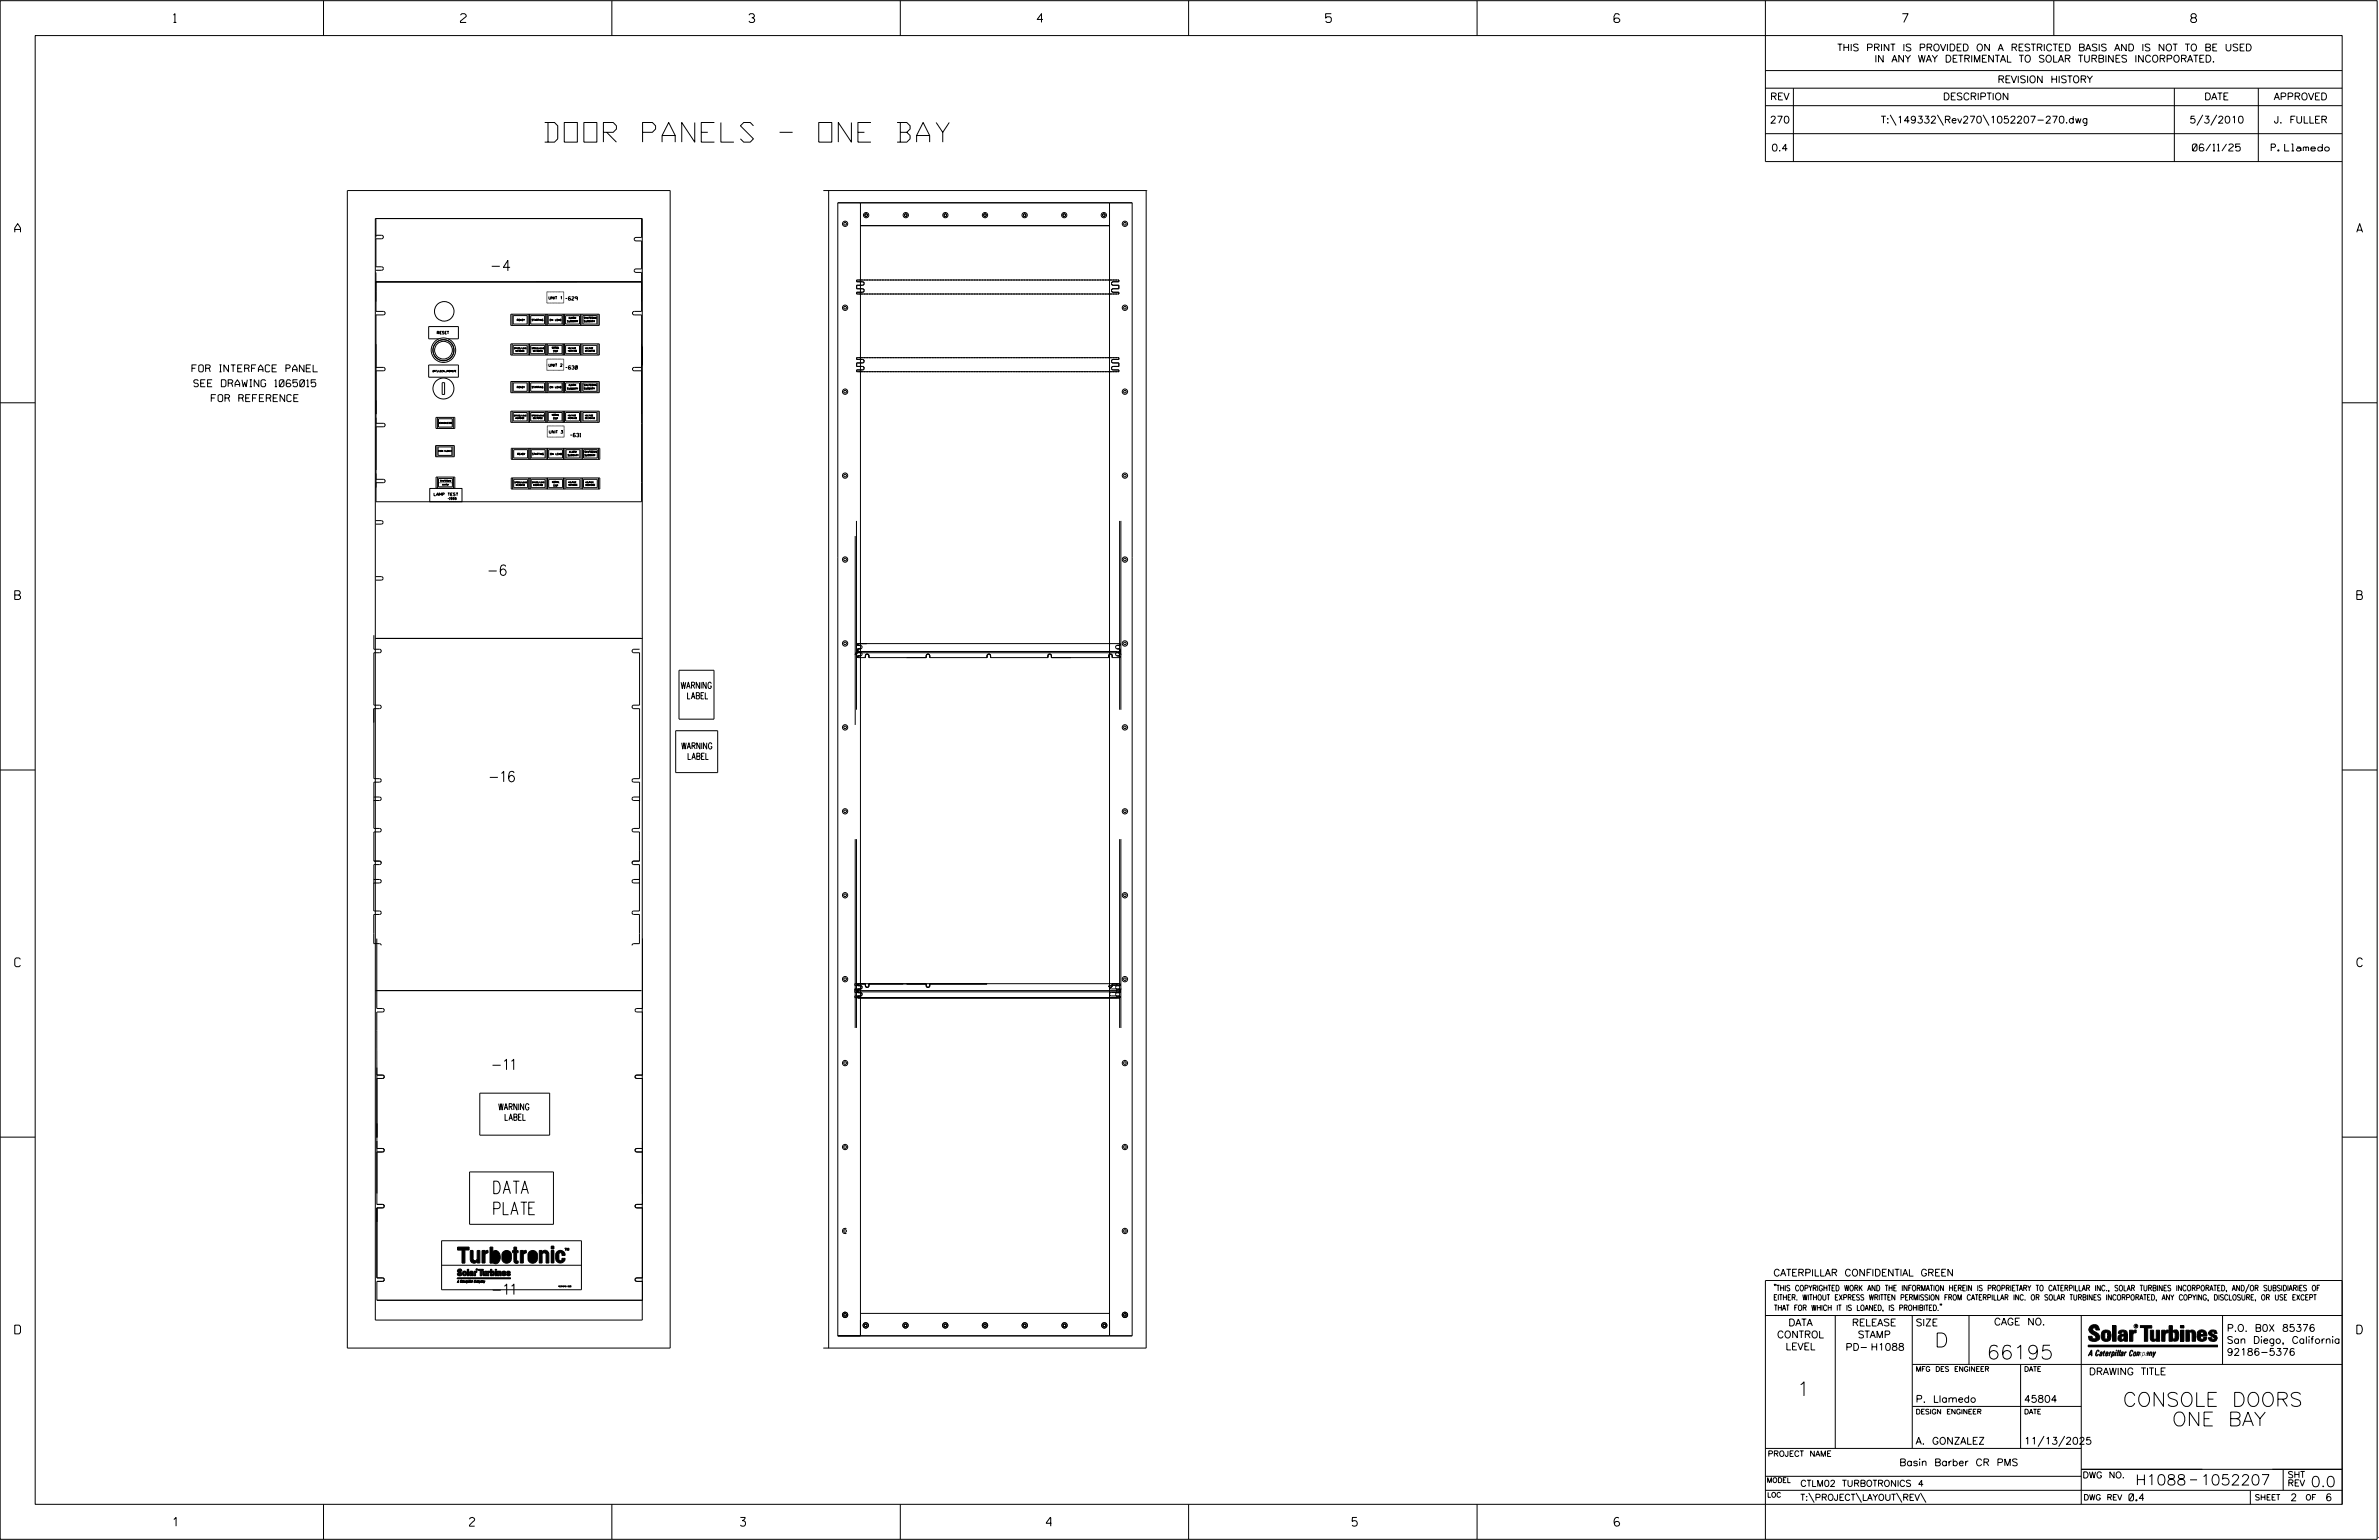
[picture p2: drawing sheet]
<svg xmlns="http://www.w3.org/2000/svg" width="864mm" height="559mm" viewBox="0 0 864 559" stroke-linecap="round" stroke-linejoin="round" font-family="sans-serif">
<defs><g id="words">
<text font-size="7.1" x="197.7" y="51.6">DOOR PANELS - ONE BAY</text>
<g font-size="5.1">
<text x="702.3" y="488.8">D</text>
<text x="721.2" y="493.2">66195</text>
<text x="652.2" y="506.5">1</text>
<text x="770.6" y="510.3">CONSOLE DOORS</text>
<text x="785.6" y="517.4">ONE BAY</text>
</g>
<g font-size="4.6">
<text x="179.2" y="433.2">DATA</text>
<text x="179.2" y="440.8">PLATE</text>
</g>
<g font-size="3.8">
<text x="178.5" y="98.3">-4</text>
<text x="177.4" y="208.8">-6</text>
<text x="177.8" y="283.7">-16</text>
<text x="178.8" y="388.2">-11</text>
<text x="178.9" y="469.8">-11</text>
<text x="775.2" y="538.9">H1088</text>
<text x="798.8" y="538.9">1052207</text>
<text x="838.8" y="539.5">0.0</text>
</g>
<g font-size="3.2">
<text x="63" y="8.2">1</text>
<text x="167.2" y="8.2">2</text>
<text x="271.8" y="8.2">3</text>
<text x="376.5" y="8.2">4</text>
<text x="481.2" y="8.2">5</text>
<text x="690.6" y="8.2">7</text>
<text x="795.3" y="8.2">8</text>
<text x="5.4" y="84.3">A</text>
<text x="855.5" y="84.3">A</text>
<text x="5.4" y="217.5">B</text>
<text x="855.6" y="217.5">B</text>
<text x="5.4" y="350.8">C</text>
<text x="855.6" y="350.8">C</text>
<text x="5.4" y="484">D</text>
<text x="855.6" y="484">D</text>
<text x="62.8" y="553.8">1</text>
<text x="170.4" y="553.8">2</text>
<text x="268.8" y="553.8">3</text>
<text x="379.8" y="553.8">4</text>
<text x="490.8" y="553.8">5</text>
<text x="585.9" y="553.8">6</text>
</g>
<g font-size="2.5">
<text x="666.9" y="18.5">THIS PRINT IS PROVIDED ON A RESTRICTED BASIS AND IS NOT TO BE USED</text>
<text x="680.5" y="22.6">IN ANY WAY DETRIMENTAL TO SOLAR TURBINES INCORPORATED.</text>
<text x="725.1" y="30">REVISION HISTORY</text>
<text x="642.6" y="36.3">REV</text>
<text x="705.3" y="36.3">DESCRIPTION</text>
<text x="800.2" y="36.3">DATE</text>
<text x="825.4" y="36.3">APPROVED</text>
<text x="642.5" y="44.7">270</text>
<text x="682.8" y="44.7">T:\149332\Rev270\1052207-270.dwg</text>
<text x="794.8" y="44.7">5/3/2010</text>
<text x="825.5" y="44.7">J. FULLER</text>
<text x="643" y="54.8">0.4</text>
<text x="795.9" y="54.8">06/11/25</text>
<text x="824.5" y="54.8">P. Llamedo</text>
<text x="69.7" y="134.9">FOR INTERFACE PANEL</text>
<text x="70.4" y="140.3">SEE DRAWING 1065015</text>
<text x="76.7" y="145.7">FOR REFERENCE</text>
<text x="643.8" y="463">CATERPILLAR CONFIDENTIAL GREEN</text>
<text x="645.1" y="485.5">CONTROL</text>
<text x="649.2" y="481.1">DATA</text>
<text x="672.3" y="481.1">RELEASE</text>
<text x="674.4" y="485.5">STAMP</text>
<text x="695.4" y="481.1">SIZE</text>
<text x="723.8" y="480.8">CAGE NO.</text>
<text x="808.4" y="483.1">P.O. B0X 85376</text>
<text x="648.2" y="489.8">LEVEL</text>
<text x="669.9" y="490">PD- H1088</text>
<text x="808.4" y="487.5">San Diego, California</text>
<text x="808.4" y="491.8">92186-5376</text>
<text x="758.3" y="498.9">DRAWING TITLE</text>
<text x="695.4" y="508.9">P. Llamedo</text>
<text x="734.8" y="508.9">45804</text>
<text x="695.4" y="524.1">A. GONZALEZ</text>
<text x="734.8" y="524.1">11/13/2025</text>
<text x="689.5" y="531.9">Basin Barber CR PMS</text>
<text x="772.8" y="544.6">0.4</text>
<text x="831.4" y="544.6">2</text>
<text x="844.1" y="544.6">6</text>
</g>
<g font-size="2.3">
<text x="247.3" y="249.8">WARNING</text>
<text x="249.6" y="253.6">LABEL</text>
<text x="247.5" y="271.8">WARNING</text>
<text x="249.8" y="275.6">LABEL</text>
<text x="181.1" y="402.8">WARNING</text>
<text x="183.4" y="406.5">LABEL</text>
<text x="653.5" y="539.4">CTLM02 TURBOTRONICS 4</text>
<text x="756" y="536.3">DWG NO.</text>
<text x="830.4" y="539.3">REV</text>
<text x="830.4" y="536.2">SHT</text>
<text x="653.5" y="544.5">T:\PROJECT\LAYOUT\REV\</text>
</g>
<g font-size="2">
<text x="643.8" y="468.4">&quot;THIS COPYRIGHTED WORK AND THE INFORMATION HEREIN IS PROPRIETARY TO CATERPILLAR INC., SOLAR TURBINES INCORPORATED, AND/OR SUBSIDIARIES OF</text>
<text x="643.8" y="471.8">EITHER. WITHOUT EXPRESS WRITTEN PERMISSION FROM CATERPILLAR INC. OR SOLAR TURBINES INCORPORATED, ANY COPYING, DISCLOSURE, OR USE EXCEPT</text>
<text x="644" y="475.6">THAT FOR WHICH IT IS LOANED, IS PROHIBITED.&quot;</text>
<text x="641.7" y="528.5">PROJECT NAME</text>
<text x="756.3" y="544.3">DWG REV</text>
<text x="818.5" y="544.3">SHEET</text>
<text x="836.9" y="544.3">OF</text>
</g>
<g font-size="1.8">
<text x="695.4" y="497.6">MFG DES ENGINEER</text>
<text x="734.8" y="497.6">DATE</text>
<text x="695.4" y="513.1">DESIGN ENGINEER</text>
<text x="734.8" y="513.1">DATE</text>
<text x="641.3" y="538">MODEL</text>
<text x="641.5" y="543.3">LOC</text>
</g>
<g font-size="1.3">
<text x="205.3" y="108.9">-629</text>
<text x="205.3" y="134">-630</text>
<text x="207" y="158.5">-631</text>
</g>
<g font-size="1">
<text x="199" y="108.6">UNIT 1</text>
<text x="158.5" y="121.2">RESET</text>
<text x="199" y="133">UNIT 2</text>
<text x="199.2" y="157.2">UNIT 3</text>
<text x="157.5" y="179.9">LAMP TEST</text>
</g>
<text font-size=".9" x="775.1" y="481.7">R</text>
<text font-size=".8" x="162.5" y="181.3">-1555</text>
<g font-size=".6">
<text x="187.6" y="116.4">READY</text>
<text x="193" y="116.4">STARTING</text>
<text x="199.5" y="116.4">ON LOAD</text>
<text x="205.9" y="116.9">SUMMARY</text>
<text x="206.1" y="115.6">ALARM</text>
<text x="212" y="116.9">SUMMARY</text>
<text x="212" y="115.6">SHUTDOWN</text>
<text x="200.4" y="126.5">NORMAL</text>
<text x="200.6" y="127.8">STOP</text>
<text x="157" y="135">OFF/LOCAL/REMOTE</text>
<text x="187.6" y="140.8">READY</text>
<text x="193" y="140.8">STARTING</text>
<text x="199.5" y="140.8">ON LOAD</text>
<text x="205.9" y="141.3">SUMMARY</text>
<text x="206.1" y="140">ALARM</text>
<text x="212" y="140">SHUTDOWN</text>
<text x="200.4" y="150.9">NORMAL</text>
<text x="200.6" y="152.2">STOP</text>
<text x="187.7" y="165">READY</text>
<text x="193.1" y="165">STARTING</text>
<text x="199.7" y="165.1">ON LOAD</text>
<text x="206" y="165.5">SUMMARY</text>
<text x="206.2" y="164.3">ALARM</text>
<text x="212.1" y="165.5">SUMMARY</text>
<text x="212.1" y="164.3">SHUTDOWN</text>
<text x="200.4" y="175.2">NORMAL</text>
<text x="200.6" y="176.5">STOP</text>
</g>
<g font-size=".5">
<text x="186.6" y="126.6">SPEED/LOAD</text>
<text x="186.8" y="127.6">INCREASE</text>
<text x="193" y="126.6">SPEED/LOAD</text>
<text x="206.2" y="127.5">INCREASE</text>
<text x="206.2" y="126.6">VOLTAGE</text>
<text x="212.4" y="127.5">DECREASE</text>
<text x="212.4" y="126.6">VOLTAGE</text>
<text x="159.2" y="153.7">ACKNOWLEDGE</text>
<text x="186.6" y="151">SPEED/LOAD</text>
<text x="186.7" y="152">INCREASE</text>
<text x="193" y="151">SPEED/LOAD</text>
<text x="206.1" y="151.9">INCREASE</text>
<text x="206.1" y="151">VOLTAGE</text>
<text x="212.4" y="152">DECREASE</text>
<text x="212.4" y="151">VOLTAGE</text>
<text x="159.8" y="174.7">SHUTDOWN</text>
<text x="160.5" y="176.1">ALARM</text>
<text x="186.7" y="175.3">SPEED/LOAD</text>
<text x="186.9" y="176.2">INCREASE</text>
<text x="193.1" y="175.3">SPEED/LOAD</text>
<text x="193.3" y="176.2">DECREASE</text>
<text x="206.3" y="176.2">INCREASE</text>
<text x="206.3" y="175.2">VOLTAGE</text>
<text x="212.5" y="176.2">DECREASE</text>
</g>
<g font-size=".4">
<text x="159.1" y="163.9">HORN SILENCE</text>
<text x="202.6" y="467">1034040-903</text>
</g>
<text font-size=".3" x="172.9" y="460.8">R</text>
</g></defs>
<g fill="none" stroke="#000" stroke-width=".36">
<path d="M.1 .2h862.8v558.4h-862.8zM12.8 12.9h837.4v533h-837.4zM117.4 .2v12.7M222.1 .2v12.7M326.8 .2v12.7M431.5 .2v12.7M536.2 .2v12.7M587.9 5.5l-.5-.5h-1l-.5 1v1.7l.5 .4h1l.6-.4v-.6l-.6-.5h-1l-.5 .5M640.9 .2v58.4h209.3M745.6 .2v12.7M640.9 25.6h209.3M640.9 32h209.3"/>
<path d="M640.9 38.3h209.3M651 32v26.6M789.3 32v26.6M819.8 32v26.6M640.9 48.5h209.3M686.2 41.7l2.1 3.8M703.3 41.7l2.2 3.8M719.9 41.7l2.1 3.8M799.6 41.7l-2.1 3.8M804.7 41.7l-2.2 3.8M126.1 69.1h117.2v420.1h-117.2zM136.2 79.3h97v399.7h-97z"/>
<path d="M136.5 79.3v6.8M232.9 79.3v6.8l-2.3 .1-.4 .6M298.9 69.1h117.2M300.8 69.1v420.1M304.1 73.6h106.9v411.1h-106.9zM312.3 73.6v411.1M402.8 73.6v411.1M416.1 69.1v420.1h-117.2M416.1 69.2h.1M136.5 85.4h2a.63 .63 0 0 1 .7 .6 .63 .63 0 0 1-.7 .6h-2v10.2h2a.63 .63 0 0 1 .7 .6 .63 .63 0 0 1-.7 .7h-2M139 99.3h.1M139.2 86h.1"/>
<path d="M230.2 86.8h.1M230.2 98.2h.1M230.2 86.8l.4 .6h2.3v10.2h-2.3l-.4 .6M230.2 98.2l.4 .6h2.3v14.2h-2.7a.63 .63 0 0 0-.6 .6 .63 .63 0 0 0 .6 .7h2.7v67.8h-96.4v-67.8h2.7a.63 .63 0 0 0 .6-.7 .63 .63 0 0 0-.6-.6h-2.7v-14.2M230.3 99.3h.1M312.3 81.9h90.5M185.4 114h32.2v4.1h-32.2zM185.9 114v4.1M186.3 114.5h5v3.1h-5zM191.7 114v4.1M192.2 114v4.1M192.7 114.5h5v3.1h-5z"/>
<path d="M198.1 114v4.1M198.5 105.9h6.1v4.1h-6.1zM198.6 114v4.1M199 114.5h5v3.1h-5zM204.4 114v4.1M204.9 114v4.1M205.3 114.5h5.1v3.1h-5.1zM210.7 114v4.1M211.2 114v4.1M211.6 114.5h5.1v3.1h-5.1zM217.1 114v4.1M232.9 102.3h-96.6"/>
<path d="M313.7 102.8l-.4-.5-2.3-.1v-.6h95.2v.6l-2.4 .1-.3 .5M313.7 105.4l-.4 .6h-2.3v.7h95.2v-.7h-2.4l-.3-.6M313.7 102.9l-.4 .6h-2.3v1.3h2.3l.4 .6M403.5 102.9l.3 .6h2.4v1.3h-2.4l-.3 .6M136.5 133.3h2.7a.62 .62 0 0 1 .6 .6 .62 .62 0 0 1-.6 .6h-2.7M155.6 132.4h10.8v4.5h-10.8zM159.1 134.3l-.5 .9M159.3 122.9h-3.7v-4.4h10.8v4.4h-3.8M160.5 138.9h.9v4.2h-.9zM162.3 134.3l-.5 .9M185.4 124.8h32.2v4h-32.2zM185.4 138.4h32.2v4.1h-32.2z"/>
<path d="M185.9 124.8v4M185.9 138.4v4.1M186.3 125.3h5v3h-5zM186.3 138.9h5v3.1h-5zM189.3 126l-.4 .8M191.7 124.8v4M191.7 138.4v4.1M192.2 124.8v4M192.2 138.4v4.1M192.7 125.3h5v3h-5zM192.7 138.9h5v3.1h-5zM193.5 127.1l.4 .1-.2 .4z"/>
<path d="M194 127.3h.2M194.3 127.1h-.3v.5h.3M194.8 127.2l-.4 .1 .2 .3 .2-.1M194.9 127.3l.3-.2h-.3v.5M195.1 127.3l.1 .3M195.4 127.3h.2M195.7 126l-.4 .8M195.7 127.1h-.3v.5h.3M195.8 127.6l.1-.5 .2 .5M195.8 127.4h.2M196.5 127.1h-.3l.3 .3-.3 .1M196.7 127.3h.1"/>
<path d="M197 127.1h-.3v.5h.3M198.1 124.8v4M198.1 138.4v4.1M198.5 130.3h6.1v4.1h-6.1zM198.6 124.8v4M198.6 138.4v4.1M199 125.3h5v3h-5zM199 138.9h5v3.1h-5zM204.4 124.8v4M204.4 138.4v4.1M204.9 124.8v4M204.9 138.4v4.1"/>
<path d="M205.3 125.3h5.1v3h-5.1zM205.3 138.9h5.1v3.1h-5.1zM210.7 124.8v4M210.7 138.4v4.1M211.2 124.8v4M211.2 138.4v4.1M211.6 125.3h5.1v3h-5.1zM211.6 138.9h5.1v3.1h-5.1zM217.1 124.8v4M217.1 138.4v4.1M232.9 133.3h-2.7a.62 .62 0 0 0-.6 .6 .62 .62 0 0 0 .6 .6h2.7M233.2 125.7v6.9"/>
<path d="M403.5 131.1l.3 .5 2.4 .1v1.3h-2.1a.64 .64 0 0 0-.6 .6 .64 .64 0 0 0 .6 .6h2.1v.7h-95.2v-.7h2.1a.64 .64 0 0 0 .6-.6 .64 .64 0 0 0-.6-.6h-2.1v-1.3l2.3-.1 .4-.5M403.5 131.1l.3-.6 2.4-.1v-.6h-95.2v.6l2.3 .1 .4 .6M.1 146.2h12.7M136.5 153.6h2.7a.63 .63 0 0 1 .6 .6 .63 .63 0 0 1-.6 .7h-2.7M139.2 150.9h.1M158.3 151.4h6.8v4.1h-6.8zM158.8 151.4v4.1M159.2 151.9h5v3.1h-5zM164.6 151.4v4.1M185.4 149.2h32.2v4h-32.2zM185.9 149.2v4M186.3 149.7h5v3.1h-5z"/>
<path d="M189.3 150.5l-.5 .7M191.7 149.2v4M192.2 149.2v4M192.7 149.7h5v3.1h-5zM193.5 151.5l.3 .1-.1 .4zM194 151.7h.2M194.3 151.5h-.3v.5h.3M194.7 151.6l-.3 .1 .1 .3 .2-.1M194.9 151.7l.3-.1-.3-.1v.5M195.1 151.7l.1 .3M195.4 151.7h.1M195.7 150.5l-.4 .7"/>
<path d="M195.7 151.5h-.3v.5h.3M195.7 152l.2-.5 .2 .5M195.8 151.8h.2M196.5 151.6h-.3l.3 .2-.3 .1M196.6 151.7h.2M197 151.5h-.4v.5h.4M198.1 149.2v4M198.6 149.2v4M198.7 154.5l6.1 .1v4h-6.1zM199 149.7h5v3.1h-5zM204.4 149.2v4M204.8 154.5v.3"/>
<path d="M204.8 154.9v.6M204.8 155.7v.5M204.8 156.4v.5M204.8 157.1v.6M204.8 157.8v.6M204.8 158.5v.1M204.9 149.2v4M205.3 149.7h5.1v3.1h-5.1zM210.7 149.2v4M211.2 149.2v4M211.6 149.7h5.1v3.1h-5.1zM212.4 140.8h-.4l.4 .5-.4-.1"/>
<path d="M212.6 140.7l.1 .6 .3-.1v-.5M213.2 141.3v-.6l.2 .6 .2-.6v.6M213.9 141.3v-.6l.2 .6 .2-.6v.6M214.4 141.3l.2-.6 .3 .6M214.5 141.1h.3M215 141l.4-.3h-.4v.6M215.2 141l.2 .3M215.5 140.7l.2 .6M215.9 140.7l-.2 .3M217.1 149.2v4M850.2 146.2h12.7M136.5 173.9h2.7a.62 .62 0 0 1 .6 .6 .62 .62 0 0 1-.6 .7h-2.7"/>
<path d="M139.2 171.2h.1M156 177.2h11.7v4.9h-11.7zM158.1 161.7h6.8v4h-6.8zM158.3 173.1h6.8v4.1h-6.8zM158.6 161.7v4M158.8 173.1v4.1M159 162.2h5v3h-5zM159.2 175.2h5M159.2 173.6h5v3.1h-5zM164.4 161.7v4M164.6 173.1v4.1M185.6 162.7h32.1v4h-32.1z"/>
<path d="M185.6 173.4h32.1v4h-32.1zM186.1 162.7v4M186.1 173.4v4M186.5 173.9h5v3.1h-5zM186.5 163.2h5v3h-5zM189.4 174.7l-.4 .7M191.9 162.7v4M191.9 173.4v4M192.4 162.7v4M192.4 173.4v4M192.8 163.2h5.1v3h-5.1zM192.8 173.9h5.1v3.1h-5.1z"/>
<path d="M195.8 174.7l-.4 .7M198.3 162.7v4M198.3 173.4v4M198.8 162.7v4M198.8 173.4v4M199.2 173.9h5v3.1h-5zM199.2 163.2h5v3h-5zM204.6 162.7v4M204.6 173.4v4M205.1 162.7v4M205.1 173.4v4M205.5 163.2h5v3h-5z"/>
<path d="M205.5 173.9h5v3.1h-5zM210.9 162.7v4M210.9 173.4v4M211.4 162.7v4M211.4 173.4v4M211.8 173.9h5v3.1h-5zM211.8 163.2h5v3h-5zM212.5 174.8l.3 .5 .1-.5M213.5 174.8v.5h.3M213.9 174.8h.3M214 174.8v.5M214.2 175.3l.2-.5 .2 .5"/>
<path d="M214.3 175.1h.2M215 174.9l-.3-.1v.4l.2-.1M215.2 175h.1M215.4 174.8h-.2v.5h.2M217.2 162.7v4M217.2 173.4v4M136.3 188.9h2.1a.63 .63 0 0 1 .7 .6 .63 .63 0 0 1-.7 .7h-2.1M310.4 194.5v68.5M310.9 189v68.5M406.4 189v68.5M406.9 189v68.5M136.3 209.2h2.1a.63 .63 0 0 1 .7 .7 .63 .63 0 0 1-.7 .6h-2.1"/>
<path d="M135.7 230.5v5.1h2.3l.4 .6M136.2 231.7h97M138.4 236.2l-.4 .6-2.3 .1v19h2.1a.64 .64 0 0 1 .6 .6 .64 .64 0 0 1-.6 .6h-2.1v25.4l2.3 .1 .4 .6M138.4 236.2h.1M229.4 236.2l.4 .6 2.4 .1v19h-2.1a.63 .63 0 0 0-.7 .6 .63 .63 0 0 0 .7 .6h2.1v25.4l-2.4 .1-.4 .6M229.5 236.2h.1M232.2 235.6h-2.4l-.4 .6M310.4 237.7a1.26 1.26 0 0 1 1.3-1.3h93.9a1.26 1.26 0 0 1 1.3 1.3M314.8 237.3l-.6 .4-.1 .9h-2.7v-.6h.9a.63 .63 0 0 0 .7-.7 .63 .63 0 0 0-.7-.6h-.9v-1.3h.9a.64 .64 0 0 0 .6-.6 .64 .64 0 0 0-.6-.6h-.9v-.7h95.1v.7h-.9a.64 .64 0 0 0-.6 .6 .64 .64 0 0 0 .6 .6h.9v1.3h-.9a.63 .63 0 0 0-.6 .6 .63 .63 0 0 0 .6 .7h.9v.6h-2.7l-.1-.9-.6-.4M314.8 237.3h.1M336.9 237.3l-.6 .4-.1 .9h-20.8v-.9l-.6-.4M336.9 237.3h.1"/>
<path d="M358.9 237.3h.1M359 237.3l-.6 .4-.1 .9h-20.8v-.9l-.6-.4M381 237.3h.1M381 237.3l-.6 .4v.9h-20.8l-.1-.9-.5-.4M403.1 237.3h.1M403.1 237.3l-.6 .4v.9h-20.8l-.1-.9-.6-.4M406.4 237.7l-.2-.6-.6-.2h-93.9l-.6 .2-.2 .6M138.4 256.5h.1M229.5 256.5h.1M246.5 243.2h12.7v17.7h-12.7zM.1 279.4h12.7M245.3 265.1h15.2v15.3h-15.2z"/>
<path d="M850.2 279.4h12.7M135.7 289.2h2.1a.64 .64 0 0 1 .6 .6 .64 .64 0 0 1-.6 .7h-2.1M138.4 283.2l-.4 .6h-2.3v16.8l2.3 .1 .4 .5M138.4 283.2h.1M229.4 283.2l.4 .6h2.4l-.1 16.8-2.3 .1-.4 .5M229.5 283.2h.1M232.1 289.2h-2a.63 .63 0 0 0-.7 .6 .63 .63 0 0 0 .7 .7h2M135.7 319.1l2.3 .1 .4 .6M138.4 319.8h.1M138.4 301.2l-.4 .6-2.3 .1v10.6h2.3l.4 .6M138.4 319.8l-.4 .5-2.3 .1M138.4 313.1l-.4 .6h-2.3v16.9h2.3l.4 .6"/>
<path d="M138.4 301.2v.1M138.4 313.1h.1M229.4 319.8h.1M229.4 313.1h.1M229.4 301.2v.1M229.4 301.2l.4 .6 2.3 .1v10.6h-2.3l-.4 .6M229.4 319.8l.4 .5 2.3 .1M229.4 313.1l.4 .6h2.3v16.9h-2.3l-.4 .6M232.1 319.1l-2.3 .1-.4 .6M310.4 304.5v68.5M310.9 304.5v68.5M406.4 304.5v68.5"/>
<path d="M406.9 304.5v68.5M138.4 331.2h.1M138.4 331.2l-.4 .6h-2.3v10.6l2.3 .1 .4 .5M229.4 331.2h.1M229.4 331.2l.4 .6h2.3v10.6l-2.3 .1-.4 .5M136.3 359.4h96.5M136.8 340.6v25.3l2.3 .1 .4 .6M233.2 340.6v25.3l-2.3 .1-.4 .6M310.4 358.6a1.33 1.33 0 0 0 1.3 1.3h93.9a1.33 1.33 0 0 0 1.3-1.3M310.9 358.6l.2 .6 .6 .2h93.9l.6-.2 .2-.6M313 358.2h.1M313 358.2l-.4-.6h-2.3v-.7h95.1v.7h-2a.64 .64 0 0 0-.6 .6 .64 .64 0 0 0 .6 .6h2v1.3h-2a.63 .63 0 0 0-.6 .7 .63 .63 0 0 0 .6 .6h2v.6h-95.1v-.6l2.3-.1 .4-.5"/>
<path d="M313 358.2l-.4 .6h-2.3v1.3l2.3 .1 .4 .6M314.8 358.3h.1M314.8 358.3l.6-.4v-.9h20.8l.1 .9 .6 .4M336.9 358.3h.1M358.3 357h-20.8v.9l-.6 .4M402.5 357.7l.6 .6M403.1 358.3h.1M403.1 358.3l.6-.4v-.9h2.8v.6h-.9a.64 .64 0 0 0-.6 .7 .64 .64 0 0 0 .6 .6h.9v1.3h-.9a.63 .63 0 0 0-.6 .6 .63 .63 0 0 0 .6 .7h.9v.6h-95.1v-.6h.9a.64 .64 0 0 0 .6-.7 .64 .64 0 0 0-.6-.6h-.9v-1.3h.9a.64 .64 0 0 0 .6-.6 .64 .64 0 0 0-.6-.7h-.9v-.6h2.7l.1 .9 .6 .4M139.5 366.6h.1M139.5 366.6l-.4 .6h-2.3v22.9M230.5 366.6h.1M230.5 366.6l.4 .6h2.3v22.9h-2a.62 .62 0 0 0-.7 .6 .62 .62 0 0 0 .7 .6h2v45.7l-2.3 .1-.4 .6"/>
<path d="M313 360.7v.1M136.8 390.1h2.1a.62 .62 0 0 1 .6 .6 .62 .62 0 0 1-.6 .6h-2.1M136.8 387.4v49.6l2.3 .1 .4 .6M174.2 396.7h25.3v15.2h-25.3zM.1 412.6h12.7M136.8 416.7l2.3 .1 .4 .6M139.5 417.4l-.4 .6h-2.3M139.5 417.4h.1M230.5 417.4l.4 .6h2.3M230.5 417.4h.1M233.2 416.7l-2.3 .1-.4 .6M850.2 412.6h12.7"/>
<path d="M139.5 437.7l-.4 .5-2.3 .1v25.4h2.3l.4 .6M139.5 437.7h.1M170.5 425.2h30.4v19.1h-30.4zM230.5 437.7l.4 .5 2.3 .1v25.4h-2.3l-.4 .6M230.5 437.7h.1M160.3 450.2h50.8v17.8h-50.8zM160.3 459.1h50.8M166.1 452.5h4.2v1.1h-1.5v4.7h-1.1v-4.7h-1.6zM170.7 453.7h1v3a.75 .75 0 0 0 .9 .7 .75 .75 0 0 0 .6-.9v-2.8h1v4.6h-1v-.7a1.33 1.33 0 0 1-1.5 .7 1.33 1.33 0 0 1-1-1.4zM175 453.7h1.1v.5l.5-.4 .6-.1v1l-.7 .1-.4 .5v3h-1.1zM177.9 452.5h1v1.9a1.47 1.47 0 0 1 1.7-.5 1.47 1.47 0 0 1 .9 1.6 2.38 2.38 0 0 1-1.7 3.1l-.9-.6v.3h-1zM179.3 454.9a1.16 1.16 0 0 1 1.3 .5 1.16 1.16 0 0 1-.1 1.3 .84 .84 0 0 1-.9 .9 .84 .84 0 0 1-.7-1.1z"/>
<path d="M182.7 454.3a1.78 1.78 0 0 1 2.9 .7v2a1.76 1.76 0 0 1-1.7 1.4 1.76 1.76 0 0 1-1.7-1.4v-2zM183.5 454.8l.4-.3 .6 .5v2l-.6 .5-.5-.5zM186.5 452.5h1v1.3h.6v.8h-.6v2.7l.6 .2v.8l-.9 .1-.6-.6-.1-3.2h-.5v-.8h.5zM188.9 453.7h1.1v.5l.5-.4 .6-.1v1l-.7 .1-.4 .5v3h-1.1zM192.1 454.3a1.78 1.78 0 0 1 3 .7v2a1.76 1.76 0 0 1-1.7 1.4 1.76 1.76 0 0 1-1.7-1.4v-2zM192.9 454.8l.5-.3 .5 .5v2l-.5 .5-.6-.5zM195.8 453.7h1v.7a1.3 1.3 0 0 1 1.6-.7 1.3 1.3 0 0 1 .8 1.5v3.1h-1v-3.2a.76 .76 0 0 0-.9-.5 .76 .76 0 0 0-.5 .9v2.8h-1zM199.2 455.1h.1M200.1 453.7h1v4.6h-1zM200.1 452.2h1v1h-1zM201.7 457h.1M202.2 454.2a1.72 1.72 0 0 1 1.9-.3 1.72 1.72 0 0 1 1 1.6h-1.1v-.4a.55 .55 0 0 0-.6-.6 .55 .55 0 0 0-.5 .6v1.9l.3 .4h.5l.3-.8h1.1a1.74 1.74 0 0 1-1.5 1.7 1.74 1.74 0 0 1-1.9-1.3v-2z"/>
<path d="M203.2 458.3h.1M203.4 458.3h.1M204 457h.1M205 452.9h.7l-.3 .1v.7zM205.8 452.9l.4 .6 .1-.6h.3v.8l-.2-.6-.2 .6-.3-.6-.1 .6zM307.3 445.8a.96 .96 0 0 0-1.5 .9 .96 .96 0 0 0 1.5 .8M139.5 464.3l-.4 .6-2.3 .1v6.8h96.4v-6.8l-2.3-.1-.4-.6M139.5 464.3h.1M166 463.7h19.3v.3h-19.3zM166 463.8h19.3M166.2 460.7l1-.2 .5 .7-1-.3a.88 .88 0 0 0 .8 1l.2 .7-.6 .3-1-.2-.1-.5 1.1 .3a.88 .88 0 0 0-.9-.9l-.2-.4zM166.4 464.5l.1 .9-.1-.3-.4 .3z"/>
<path d="M166.4 464.6v.5h-.2zM167.3 464.5l.3 .1-.3 .1-.1 .6 .3-.2-.3 .3zM167.7 465.1h.3l-.2 .2zM167.8 464.8l.3 .1-.1 .5-.4-.1 .4-.3zM168.3 464.6v.8zM168.7 464.8l.3 .1-.4 .2 .1 .2 .2-.1-.2 .2zM168.7 462.6l-.3-.6 .3-.7h-.4l-.4 .8 .1 .6 .7 .2M168.7 464.9l.2 .1zM169.2 464.8l.2 .1-.3 .5zM169.6 464.8l.3 .1-.1 .2-.4 .5zM169.6 460.6h.5v2.3h-.5zM169.7 464.9l.1 .1-.2 .3z"/>
<path d="M170.1 464.8l-.2 .6zM170.2 464.6h.1M170.5 464.5l-.2 .9zM170.5 461.5l.4-.2 .8 .1 .1 1.5h-.4l-.1-1.3-.8 .2zM170.7 464.5l-.2 .9zM171 464.8h.2l-.1 .6-.3-.1 .3-.3zM171 465.1l-.1 .2zM171.3 462.4l-.4 .2 .4-.7h-.6l-.3 .5 .2 .5 .8-.2M171.5 464.8l.2 .1-.4 .5zM172.2 461.3h.4v.2l.5-.2v.3l-.5 .4v.9h-.4zM172.2 464.7l.4-.1-.3 .1-.1 .6 .3-.2-.3 .3zM172.9 464.9l.1 .2-.2 .2z"/>
<path d="M173.4 464.8h.5l-.2 .6v-.6l-.2 .6v-.6l-.3 .6zM173.7 460.6h1.7v.4h-.6v1.9h-.5v-1.9h-.6zM174.1 464.8l.3 .1v.2l-.5 .5zM174.2 464.9v.4zM174.7 464.8h.2l-.1 .6-.3-.1 .4-.3zM174.7 465.1v.2zM175.2 464.8h.3l-.1 .6v-.6l-.4 .6zM175.2 461.3h.5l.2 1.4 .2-1.4h.5v1.6l-1.2-.1zM175.7 464.8l.1 .5 .3-.5-.5 .8zM176.9 461.3h.5v.2l.5-.2v.3l-.4 .3-.1 1h-.5zM178 460.6h.5v2.3h-.5zM178.5 461.4l.7-.2 .2 .3-.1 1.3-.8-.1v-.4l.3 .3 .2-.5-.2-.6-.3 .3z"/>
<path d="M179.7 461.3h.6v1.6h-.6zM179.7 460.6h.6v.3h-.6zM180.6 461.3h1.2l.2 1.6h-.5l-.1-1.4-.3 .1v1.3h-.5zM182.3 461.5l.6-.3-.2 .4a.49 .49 0 0 0-.1 .6 .49 .49 0 0 0 .5 .3l.6-.1a.83 .83 0 0 1-1.3 .4 .83 .83 0 0 1-.1-1.3zM182.9 461.2a.76 .76 0 0 1 .8 1h-1v-.3h.5zM184 461.5l1.1-.1 .1 .4h-.5l-.1-.3-.2 .2 .9 .7a.73 .73 0 0 1-.7 .6 .73 .73 0 0 1-.7-.6h.5l.2 .3 .2-.2-.9-.6zM230.5 464.3h.1M312.3 476.6h90.5M640.9 477.3h209.3M644.2 466.1l-.1 .4M644.7 466.1l-.2 .4M666.2 477.3v48.3"/>
<path d="M694.2 477.3v48.3M704.4 473.3l-.1 .4M704.8 473.3l-.1 .4M714.8 477.3v17.8M755.5 477.3v68.6M806.8 477.3v17.8M816.5 466l-1.4 3.1M850.2 464.6h-209.3v94M850.2 464.8v81.1M694.2 495.1h156M733.5 495.1v30.5M758.6 481.4a2.02 2.02 0 0 1 3.1-.1l.5 1.3h-1.3l-.2-.6-.4-.2-.6 .1-.1 .4 .4 .7a2.46 2.46 0 0 1 2.2 2.9 2.83 2.83 0 0 1-3.8 .3l-.3-1.3h1.3l.2 .7 .6 .3 .5-.2 .2-.5-.4-.6-1.9-1.2-.4-.9z"/>
<path d="M759.2 491.3h-.7l.7-1.2v1.9h.2l-.1-2.1-1.3 2.1 .5-.5h.7M761.3 490l.3-.2 .4 .3-.1 .3-.3-.4-.4 .3-.3 1.6h.4l.4-.5-.3 .6-.4 .1-.3-.4zM762.6 490.6l.5-.1-.1 1.4h-.9a.74 .74 0 0 1 .9-.8l-.3 .7-.5 .1 .2-.5 .6-.2v-.5l-.7 .2zM763 483.2a2.17 2.17 0 0 1 3.1 0l.3 1.4-.3 1.5a2.17 2.17 0 0 1-3.1 0l-.3-1.5zM763.6 490.5l.4-.4 .2 .6h-.3l-.3 .9 .2 .4-.3-.1zM764.1 483.7l.5-.4 .4 .3v2.2l-.4 .2-.5-.2zM764.6 491.1l.6 .2v-.7l-.4-.1-.4 .6-.1 .8h.6M764.6 491.1l-.1 .8h.4M764.6 482.6v.8M764.8 490.7l.4 .1v.3h-.6zM765 491.5l-.1 .4zM766 490.5l-.5 1.5z"/>
<path d="M766 490.8l.4-.3-.4 .4M766.9 481h1.3v5.7h-1.3zM767 490.8l.5 .1-.3 .8-.4 .2zM767.3 490.5h-.5l-.5 2M767.3 490.5a.8 .8 0 0 1 .2 1 .8 .8 0 0 1-.9 .4l-.1 .6M767.3 490.5l-.1 .2M768.1 490.5l-.4 1.5zM768.2 489.9h.3l-.1 .2h-.2zM769 489.9l-.5 2.1zM769.7 489.9l-.6 2.1zM770.1 491.4l.5-.3-.5 .8zM770.4 491.9h.1"/>
<path d="M770.6 491.1l.1-.4-.7 .2 .1-.3 .6-.1 .2 .3-.5 1.1M770.6 491.1a.74 .74 0 0 0-.8 .8h.6M771 484.8h-.7l-.3 .6 .4 .7 .5-.3 .1-2.4h-.8l-.1 .4h-1.2a1.71 1.71 0 0 1 1.8-1.3 1.71 1.71 0 0 1 1.6 1.4v2.8h-1.1l-.1-.6M771 484.2l-1.5 .1a1.41 1.41 0 0 0 0 2.4l.5 .1 1.1-.7M771.2 486.1h-.1M771.4 490.5l.1 .3 .4-.3-.9 1.5zM771.5 490.8h.1M773 482.7h1.2v.5l.5-.5 .7-.1v1h-.6l-.5 .4-.1 2.7h-1.2zM773.3 490.3l.6-.4 .4 .2-.1 .4-.3-.4a1.28 1.28 0 0 0-.5 1.8l.6-.4-.1 .4-.8 .1zM774.7 490.8l.5-.3a.88 .88 0 0 1 .2 .9 .88 .88 0 0 1-.7 .7l-.2-.2zM774.8 490.9h.5l-.3 1h-.3l-.2-.2zM775.2 490.5l-.1 .2"/>
<path d="M776.8 481h4.3v.9h-1.5v4.8h-1.3M776.8 490.6l-.8 .2v-.3l-.4 1.5 .8-1.3v1.3l.3-1.2M779.3 491.1h.4M779.6 490.5h.3l-.3 1.4M779.6 490.7h.2l-.1 .4M779.7 491.1l-.1 .4M779.7 491.1l-.4 .2M780.1 492l.4-1.5 .1 .3 .3-.3 .3 .2-.3 1.3v-1.3l-.7 1.3M780.6 482.7h1.2v2.7l.1 .4 .4 .3 .4-.7v-2.7h1.2l.1 4h-1.3v-.5l-1.1 .6-.7-.3-.3-.7zM781.6 492.5l1-2-.8 1.3-.2-1.3-.2 2M784.7 482.7h1.2v.5l.5-.5 .7-.1v1h-.5l-.6 .4-.1 2.7h-1.2zM787.4 481h1.2v2a1.4 1.4 0 0 1 2.2 .2l.1 1.4-.4 1.9-1.5 .1-.4-.5v-1l.5 .9 .5-.3v-2.1l-.5-.4-.5 .7v2.8h-1.2z"/>
<path d="M791.5 482.7h1.3v4h-1.3zM791.5 481h1.3v.9h-1.3zM793.5 482.7h1.3v.4l.7-.5 1.1 .2 .4 .6v3.3h-1.2l-.3-3.4-.7 .2v3.2h-1.3zM794.8 483.1h.1M797.7 483.2a1.92 1.92 0 0 1 2.4-.5 1.92 1.92 0 0 1 1 2.1h-2.3v.8l.6 .5 .5-.3v-.5h1.2a1.83 1.83 0 0 1-2.1 1.4 1.83 1.83 0 0 1-1.5-2.1zM798.8 484.2v.6M799.1 483.4h.6l.2 .8h-1.1zM804.6 482.9a1.84 1.84 0 0 0-2.9 .8 3.3 3.3 0 0 0 2.2 1.9l-.5 .5-.4-.3-.1-.4h-1.2l.1 .6a1.92 1.92 0 0 0 2.9 .4M804.9 483.8h-1.2l-.2-.6-.5 .1-.1 .3 .1 .3 1.8 .9M805.1 488.1h-47.1v.6h47.1M694.2 510.3h61.3M640.9 525.6h114.6"/>
<path d="M640.9 535.7h114.6M742 521.1l-2.2 3.8M749.5 521.1l-2.2 3.8M755.5 533.2h94.7M795 537h2.6M828.8 533.2v7.6M117.4 545.9v12.7M222.1 545.9v12.7M326.8 545.9v12.7M431.5 545.9v12.7M536.2 545.9v12.7M640.9 540.8h209.3"/>
<path d="M656.6 541.7l2 3.5M673.8 541.7l1.9 3.5M688.4 541.7l2 3.5M697.2 541.7l1.9 3.5M816.9 541v4.9M863.5 558h.1"/>
<circle cx="314.4" cy="78.1" r=".49"/>
<circle cx="314.4" cy="78.1" r=".96"/>
<circle cx="328.8" cy="78.1" r=".49"/>
<circle cx="328.8" cy="78.1" r=".97"/>
<circle cx="343.2" cy="78.1" r=".5"/>
<circle cx="343.2" cy="78.1" r=".95"/>
<circle cx="357.5" cy="78.1" r=".49"/>
<circle cx="357.6" cy="78.1" r=".96"/>
<circle cx="371.9" cy="78.1" r=".49"/>
<circle cx="372" cy="78.1" r=".97"/>
<circle cx="386.3" cy="78.1" r=".5"/>
<circle cx="386.3" cy="78.1" r=".95"/>
<circle cx="400.7" cy="78.1" r=".49"/>
<circle cx="400.7" cy="78.1" r=".96"/>
<circle cx="306.8" cy="81.2" r=".95"/>
<circle cx="306.8" cy="81.2" r=".49"/>
<circle cx="408.3" cy="81.2" r=".49"/>
<circle cx="408.4" cy="81.2" r=".97"/>
<circle cx="161.3" cy="113" r="3.6"/>
<circle cx="306.8" cy="111.7" r=".96"/>
<circle cx="306.8" cy="111.7" r=".49"/>
<circle cx="408.4" cy="111.7" r=".97"/>
<circle cx="408.4" cy="111.7" r=".48"/>
<circle cx="161" cy="127.1" r="4.4"/>
<circle cx="161" cy="127.1" r="3.8"/>
<circle cx="161" cy="127.1" r="3.2"/>
<circle cx="161" cy="141" r="3.8"/>
<circle cx="306.8" cy="142.1" r=".96"/>
<circle cx="306.8" cy="142.1" r=".49"/>
<circle cx="408.4" cy="142.1" r=".97"/>
<circle cx="408.4" cy="142.1" r=".48"/>
<circle cx="213.2" cy="175" r=".23"/>
<circle cx="306.8" cy="172.6" r=".95"/>
<circle cx="306.8" cy="172.6" r=".49"/>
<circle cx="408.3" cy="172.6" r=".49"/>
<circle cx="408.4" cy="172.6" r=".97"/>
<circle cx="306.8" cy="203" r=".96"/>
<circle cx="306.8" cy="203" r=".49"/>
<circle cx="408.3" cy="203" r=".49"/>
<circle cx="408.4" cy="203" r=".97"/>
<circle cx="306.8" cy="233.5" r=".96"/>
<circle cx="306.8" cy="233.5" r=".49"/>
<circle cx="408.4" cy="233.5" r=".97"/>
<circle cx="408.4" cy="233.5" r=".48"/>
<circle cx="306.8" cy="263.9" r=".96"/>
<circle cx="306.8" cy="263.9" r=".49"/>
<circle cx="408.4" cy="263.9" r=".97"/>
<circle cx="408.4" cy="263.9" r=".48"/>
<circle cx="306.8" cy="294.4" r=".95"/>
<circle cx="306.8" cy="294.4" r=".49"/>
<circle cx="408.3" cy="294.4" r=".49"/>
<circle cx="408.4" cy="294.4" r=".97"/>
<circle cx="306.8" cy="324.8" r=".96"/>
<circle cx="306.8" cy="324.9" r=".49"/>
<circle cx="408.4" cy="324.9" r=".48"/>
<circle cx="408.4" cy="324.8" r=".97"/>
<circle cx="306.8" cy="355.3" r=".96"/>
<circle cx="306.8" cy="355.3" r=".49"/>
<circle cx="408.4" cy="355.3" r=".97"/>
<circle cx="408.4" cy="355.3" r=".48"/>
<circle cx="306.8" cy="385.7" r=".96"/>
<circle cx="306.8" cy="385.7" r=".49"/>
<circle cx="408.4" cy="385.7" r=".97"/>
<circle cx="408.4" cy="385.7" r=".48"/>
<circle cx="306.8" cy="416.2" r=".95"/>
<circle cx="306.8" cy="416.2" r=".49"/>
<circle cx="408.3" cy="416.2" r=".49"/>
<circle cx="408.4" cy="416.2" r=".97"/>
<circle cx="306.8" cy="446.7" r=".49"/>
<circle cx="408.4" cy="446.7" r=".48"/>
<circle cx="408.4" cy="446.7" r=".97"/>
<circle cx="172.9" cy="465.1" r=".27"/>
<circle cx="173.1" cy="460.7" r=".3"/>
<circle cx="306.8" cy="477.1" r=".96"/>
<circle cx="306.8" cy="477.1" r=".49"/>
<circle cx="408.4" cy="477.1" r=".97"/>
<circle cx="408.4" cy="477.1" r=".48"/>
<circle cx="314.3" cy="480.9" r=".48"/>
<circle cx="314.3" cy="480.9" r=".97"/>
<circle cx="328.7" cy="480.9" r=".48"/>
<circle cx="328.7" cy="480.9" r=".97"/>
<circle cx="343.1" cy="480.9" r=".48"/>
<circle cx="343.1" cy="480.9" r=".97"/>
<circle cx="357.6" cy="480.9" r=".48"/>
<circle cx="357.6" cy="480.9" r=".96"/>
<circle cx="372" cy="480.9" r=".48"/>
<circle cx="372" cy="480.9" r=".96"/>
<circle cx="386.4" cy="480.9" r=".96"/>
<circle cx="386.4" cy="480.9" r=".49"/>
<circle cx="400.9" cy="480.9" r=".96"/>
<circle cx="400.9" cy="480.9" r=".48"/>
<circle cx="775.4" cy="481.2" r=".69"/>
</g>
<g fill="#000">
<path d="M200.1 453.7h1v4.6h-1zM200.1 452.2h1v1h-1zM166.4 464.6v.5h-.2zM170.1 464.8l-.2 .6zM169.6 460.6h.5v2.3h-.5zM170.5 464.5l-.2 .9zM170.7 464.5l-.2 .9zM179.7 460.6h.6v.3h-.6zM179.7 461.3h.6v1.6h-.6zM768.1 490.5l-.4 1.5zM768.2 489.9h.3l-.1 .2h-.2zM769 489.9l-.5 2.1z"/>
<path d="M769.7 489.9l-.6 2.1zM791.5 481h1.3v.9h-1.3zM791.5 482.7h1.3v4h-1.3zM758 488.1h47.1v.6h-47.1z"/>
<path d="M166.1 452.5h4.2v1.1h-1.5v4.7h-1.1v-4.7h-1.6z" fill-rule="evenodd"/>
<path d="M170.7 453.7h1v3a.75 .75 0 0 0 .8 .7 .75 .75 0 0 0 .7-.9v-2.8h1v4.6h-1v-.7a1.32 1.32 0 0 1-1.5 .7 1.32 1.32 0 0 1-1-1.4z" fill-rule="evenodd"/>
<path d="M175 453.7h1.1v.5l.5-.4 .6-.1v1l-.7 .1-.4 .5v3h-1.1z" fill-rule="evenodd"/>
<path d="M177.9 452.5h1v1.9a1.47 1.47 0 0 1 1.7-.5 1.47 1.47 0 0 1 .9 1.6 2.18 2.18 0 0 1-2.1 3l-.5-.5v.3h-1z" fill-rule="evenodd"/>
<path d="M182.6 454.3a1.78 1.78 0 0 1 3 .7v2a1.76 1.76 0 0 1-1.7 1.4 1.76 1.76 0 0 1-1.7-1.4v-2z" fill-rule="evenodd"/>
<path d="M186.5 452.5h1v1.3h.6v.8h-.6v2.7l.6 .2v.8a1.02 1.02 0 0 1-1.6-.8v-2.9h-.5v-.8h.5z" fill-rule="evenodd"/>
<path d="M188.9 453.7h1.1v.5l.5-.4 .6-.1v1l-.7 .1-.4 .5v3h-1.1z" fill-rule="evenodd"/>
<path d="M192.1 454.3a1.78 1.78 0 0 1 3 .7v2a1.76 1.76 0 0 1-1.7 1.4 1.76 1.76 0 0 1-1.7-1.4v-2z" fill-rule="evenodd"/>
<path d="M195.8 453.7h1v.7a1.3 1.3 0 0 1 1.6-.7 1.3 1.3 0 0 1 .8 1.5v3.1h-1v-3.2l-.6-.5-.5 .1-.3 .5v3.1h-1z" fill-rule="evenodd"/>
<path d="M202.1 454.3a1.73 1.73 0 0 1 2-.5 1.73 1.73 0 0 1 1 1.7h-1.1v-.4a.55 .55 0 0 0-.6-.6 .55 .55 0 0 0-.5 .6v1.9a.55 .55 0 0 0 .5 .5 .55 .55 0 0 0 .6-.5v-.4h1.1a1.74 1.74 0 0 1-1.5 1.7 1.74 1.74 0 0 1-1.9-1.3v-2z" fill-rule="evenodd"/>
<path d="M205 452.9h.7l-.3 .1v.7z" fill-rule="evenodd"/>
<path d="M205.8 452.9l.4 .6 .1-.6h.3v.8l-.2-.6-.2 .6-.3-.6-.1 .6z" fill-rule="evenodd"/>
<path d="M166.4 464.5l.1 .9-.1-.3-.4 .3z" fill-rule="evenodd"/>
<path d="M166.2 460.7l1-.2 .5 .7-1-.3a.88 .88 0 0 0 .8 1l.2 .7-.6 .3-1-.2-.1-.5 1.1 .3a.88 .88 0 0 0-.9-.9l-.2-.4z" fill-rule="evenodd"/>
<path d="M167.3 464.5l.3 .1-.3 .1-.1 .6 .3-.2-.3 .3z" fill-rule="evenodd"/>
<path d="M167.7 464.9l.3-.1v.6l-.4-.2 .4-.3z" fill-rule="evenodd"/>
<path d="M167.7 465.1h.3l-.2 .2z" fill-rule="evenodd"/>
<path d="M168.3 464.6v.8z" fill-rule="evenodd"/>
<path d="M168 461.5l.6-.2-.2 .7 .2 .6 .3-.6-.3-.7 .7 .2v1.2l-.7 .2-.6-.2z" fill-rule="evenodd"/>
<path d="M168.7 464.9l.2 .1z" fill-rule="evenodd"/>
<path d="M168.7 464.8l.3 .1-.4 .2 .1 .2 .2-.1-.2 .2z" fill-rule="evenodd"/>
<path d="M169.2 464.8l.2 .1-.3 .5z" fill-rule="evenodd"/>
<path d="M169.7 464.9l.1 .1-.2 .3z" fill-rule="evenodd"/>
<path d="M169.6 464.8l.3 .1-.1 .2-.4 .5z" fill-rule="evenodd"/>
<path d="M171 465.1l-.1 .2z" fill-rule="evenodd"/>
<path d="M171 464.8l.2 .1-.1 .5-.3-.1 .3-.3z" fill-rule="evenodd"/>
<path d="M170.4 462.1l.9-.2-.4 .5 .2 .3 .2-.3v.3l-.7 .2z" fill-rule="evenodd"/>
<path d="M170.5 461.5l.4-.2 .8 .1 .1 1.5h-.4l-.1-1.3-.8 .2z" fill-rule="evenodd"/>
<path d="M171.4 464.8l.3 .1-.4 .5z" fill-rule="evenodd"/>
<path d="M172.2 461.3h.4v.2l.5-.2v.3l-.5 .4v.9h-.4z" fill-rule="evenodd"/>
<path d="M172.2 464.7l.4-.1-.3 .1-.1 .6 .3-.2-.3 .3z" fill-rule="evenodd"/>
<path d="M172.9 464.9l.1 .2-.2 .2z" fill-rule="evenodd"/>
<path d="M173.4 464.8h.5l-.2 .6v-.6l-.2 .6v-.6l-.3 .6z" fill-rule="evenodd"/>
<path d="M174.2 464.9v.4z" fill-rule="evenodd"/>
<path d="M174.1 464.8l.3 .1v.2l-.5 .5z" fill-rule="evenodd"/>
<path d="M174.7 465.1v.2z" fill-rule="evenodd"/>
<path d="M173.7 460.6h1.7v.4h-.6v1.9h-.5v-1.9h-.6z" fill-rule="evenodd"/>
<path d="M174.7 464.8h.2l-.1 .6-.3-.1 .4-.3z" fill-rule="evenodd"/>
<path d="M175.2 464.8h.3l-.1 .6v-.6l-.4 .6z" fill-rule="evenodd"/>
<path d="M175.2 461.3h.5l.2 1.4 .2-1.4h.5v1.6l-1.2-.1z" fill-rule="evenodd"/>
<path d="M175.7 464.8l.1 .5 .3-.5-.5 .8z" fill-rule="evenodd"/>
<path d="M176.9 461.3h.5v.2l.5-.2v.3l-.4 .3-.1 1h-.5z" fill-rule="evenodd"/>
<path d="M178 460.6h.5v2.3h-.5z" fill-rule="evenodd"/>
<path d="M178.5 461.4l.7-.2 .2 .3-.1 1.3-.8-.1v-.4l.3 .3 .2-.5-.2-.6-.3 .3z" fill-rule="evenodd"/>
<path d="M180.6 461.3h1.2l.2 1.6h-.5l-.1-1.4-.3 .1v1.3h-.5z" fill-rule="evenodd"/>
<path d="M182.3 461.5l.6-.3-.2 .4a.49 .49 0 0 0-.1 .6 .49 .49 0 0 0 .5 .3l.6-.1a.83 .83 0 0 1-1.3 .4 .83 .83 0 0 1-.1-1.3z" fill-rule="evenodd"/>
<path d="M182.9 461.2a.76 .76 0 0 1 .8 1h-1v-.3h.5z" fill-rule="evenodd"/>
<path d="M184 461.5l1.1-.1 .1 .4h-.5l-.1-.3-.2 .2 .9 .7a.73 .73 0 0 1-.7 .6 .73 .73 0 0 1-.7-.6h.5l.2 .3 .2-.2-.9-.6z" fill-rule="evenodd"/>
<path d="M759.2 489.9l-1.2 2.1 .5-.5h.7v.5h.2zM759.2 490.1v1.2h-.7z" fill-rule="evenodd"/>
<path d="M758.6 481.4a2.02 2.02 0 0 1 3.1-.1l.5 1.3h-1.3l-.2-.6-.4-.2-.6 .1-.1 .4 .4 .7a2.46 2.46 0 0 1 2.2 2.9 2.83 2.83 0 0 1-3.8 .3l-.3-1.3h1.3l.2 .7 .6 .3 .5-.2 .2-.5-.4-.6-1.9-1.2-.4-.9z" fill-rule="evenodd"/>
<path d="M761.3 490l.3-.2 .4 .3-.1 .3-.3-.4-.4 .3-.3 1.6h.4l.4-.5-.3 .6-.4 .1-.3-.4z" fill-rule="evenodd"/>
<path d="M762.6 490.6l.5-.1-.1 1.4h-.9a.74 .74 0 0 1 .9-.8l-.6 .3-.2 .5 .5-.1 .3-.6v-.5l-.7 .2z" fill-rule="evenodd"/>
<path d="M763.6 490.5l.4-.4 .2 .6h-.3l-.3 .9 .2 .4-.3-.1z" fill-rule="evenodd"/>
<path d="M764.8 490.5l.5 .3-.1 .5h-.6l.6-.2v-.3l-.4-.1-.3 1.2h.4l.3-.4-.6 .6-.3-.2v-.4z" fill-rule="evenodd"/>
<path d="M763 483.2a2.17 2.17 0 0 1 3.1 0l.3 1.4-.3 1.5a2.17 2.17 0 0 1-3.1 0l-.3-1.5zM764.1 483.7v2.1l.5 .2 .4-.2v-2.2l-.4-.3z" fill-rule="evenodd"/>
<path d="M766 490.5v.3l.4-.1-.4 .2-.5 1.1z" fill-rule="evenodd"/>
<path d="M766.8 490.5l-.5 2 .3-.6a.71 .71 0 0 0 .9-.5 .71 .71 0 0 0-.4-.9zM767 490.8l.5 .1-.3 .8-.4 .2z" fill-rule="evenodd"/>
<path d="M766.9 481h1.3v5.7h-1.3z" fill-rule="evenodd"/>
<path d="M770.1 490.6l.6-.1 .2 .3-.4 1.2-.5 .1-.2-.5 .3-.5h.5l-.7 .5v.3l.4-.1 .4-.9-.5-.2-.2 .2z" fill-rule="evenodd"/>
<path d="M769.4 482.8l-.5 1h1.2l.1-.4h.8v.8l-1.5 .1a1.41 1.41 0 0 0 0 2.4l.5 .1 1.1-.7 .1 .6h1.1v-2.8a1.79 1.79 0 0 0-2.4-1.2zM770.3 484.8h.7l-.1 1-.5 .3-.4-.7z" fill-rule="evenodd"/>
<path d="M771.4 490.5l.1 .3 .4-.3-.9 1.5z" fill-rule="evenodd"/>
<path d="M773 482.7h1.2v.5l.5-.5 .7-.1v1h-.6l-.5 .4-.1 2.7h-1.2z" fill-rule="evenodd"/>
<path d="M773.3 490.3l.6-.4 .4 .2-.1 .4-.3-.4a1.28 1.28 0 0 0-.5 1.8l.6-.4-.3 .5h-.6z" fill-rule="evenodd"/>
<path d="M774.7 490.8l-.2 1.1h.7a.96 .96 0 0 0 0-1.4zM774.8 490.9h.5l-.1 .6-.5 .4-.2-.2z" fill-rule="evenodd"/>
<path d="M776 490.5v.3l.4-.3 .2 .3 .7-.2-.3 1.4v-1.3l-.6 1.3v-1.3l-.8 1.3z" fill-rule="evenodd"/>
<path d="M776.8 481h4.3v.9h-1.5v4.8h-1.3v-4.8h-1.5z" fill-rule="evenodd"/>
<path d="M777.9 490.5l-.5 2 .3-.6a.71 .71 0 0 0 .9-.5 .71 .71 0 0 0-.4-.9zM778.1 490.8l.3-.1 .1 .4-.5 .8-.2-.5z" fill-rule="evenodd"/>
<path d="M779.3 490.6l.6-.1-.3 1.5-.7-.1a.67 .67 0 0 1 .8-.8l-.6 .3-.1 .5 .4-.1 .4-.9-.4-.2-.3 .2z" fill-rule="evenodd"/>
<path d="M780.5 490.5l.1 .3 .3-.3 .3 .2-.3 1.3v-1.3l-.8 1.3z" fill-rule="evenodd"/>
<path d="M780.6 482.7h1.2v2.7l.1 .4 .4 .3 .4-.7v-2.7h1.2l.1 4h-1.3v-.5l-1.1 .6-.7-.3-.3-.7z" fill-rule="evenodd"/>
<path d="M781.6 490.5l.2 1.3 .8-1.3-1.2 2z" fill-rule="evenodd"/>
<path d="M784.7 482.7h1.2v.5l.5-.5 .7-.1v1h-.5l-.6 .4-.1 2.7h-1.2z" fill-rule="evenodd"/>
<path d="M787.4 481h1.2v2a1.4 1.4 0 0 1 2.2 .2l.1 1.4-.4 1.9-1.5 .1-.4-.5v-1l.5 .9 .5-.3v-2.1l-.5-.4-.5 .7v2.8h-1.2z" fill-rule="evenodd"/>
<path d="M793.5 482.7h1.3v.4a1.29 1.29 0 0 1 2.2 .3v3.3h-1.2l-.3-3.4-.7 .2v3.2h-1.3z" fill-rule="evenodd"/>
<path d="M797.7 483.2a1.92 1.92 0 0 1 2.4-.5 1.92 1.92 0 0 1 1 2.1h-2.3v.8l.6 .5 .5-.3v-.5h1.2a1.83 1.83 0 0 1-2.1 1.4 1.83 1.83 0 0 1-1.5-2.1zM799.1 483.4l-.3 .8h1.1l-.2-.8z" fill-rule="evenodd"/>
<path d="M801.9 483.2a1.94 1.94 0 0 1 3 .1v.5h-1.2l-.2-.6-.5 .1-.1 .3 .1 .3 1.8 .9a1.2 1.2 0 0 1 .1 1.3 1.2 1.2 0 0 1-1.2 .7l-1.6-.4-.4-1h1.2l.1 .4 .4 .3 .5-.5a3.3 3.3 0 0 1-2.2-1.9z" fill-rule="evenodd"/>
<circle cx="172.9" cy="465.1" r=".27"/>
<circle cx="761.4" cy="492" r=".07"/>
<circle cx="762.2" cy="485.1" r=".07"/>
<circle cx="769.3" cy="492" r=".07"/>
<circle cx="773.1" cy="486.7" r=".07"/>
<circle cx="791.5" cy="486.7" r=".07"/>
<circle cx="791.5" cy="481" r=".07"/>
<circle cx="794.8" cy="486.7" r=".07"/>
</g>
<use href="#words"/>
</svg>
